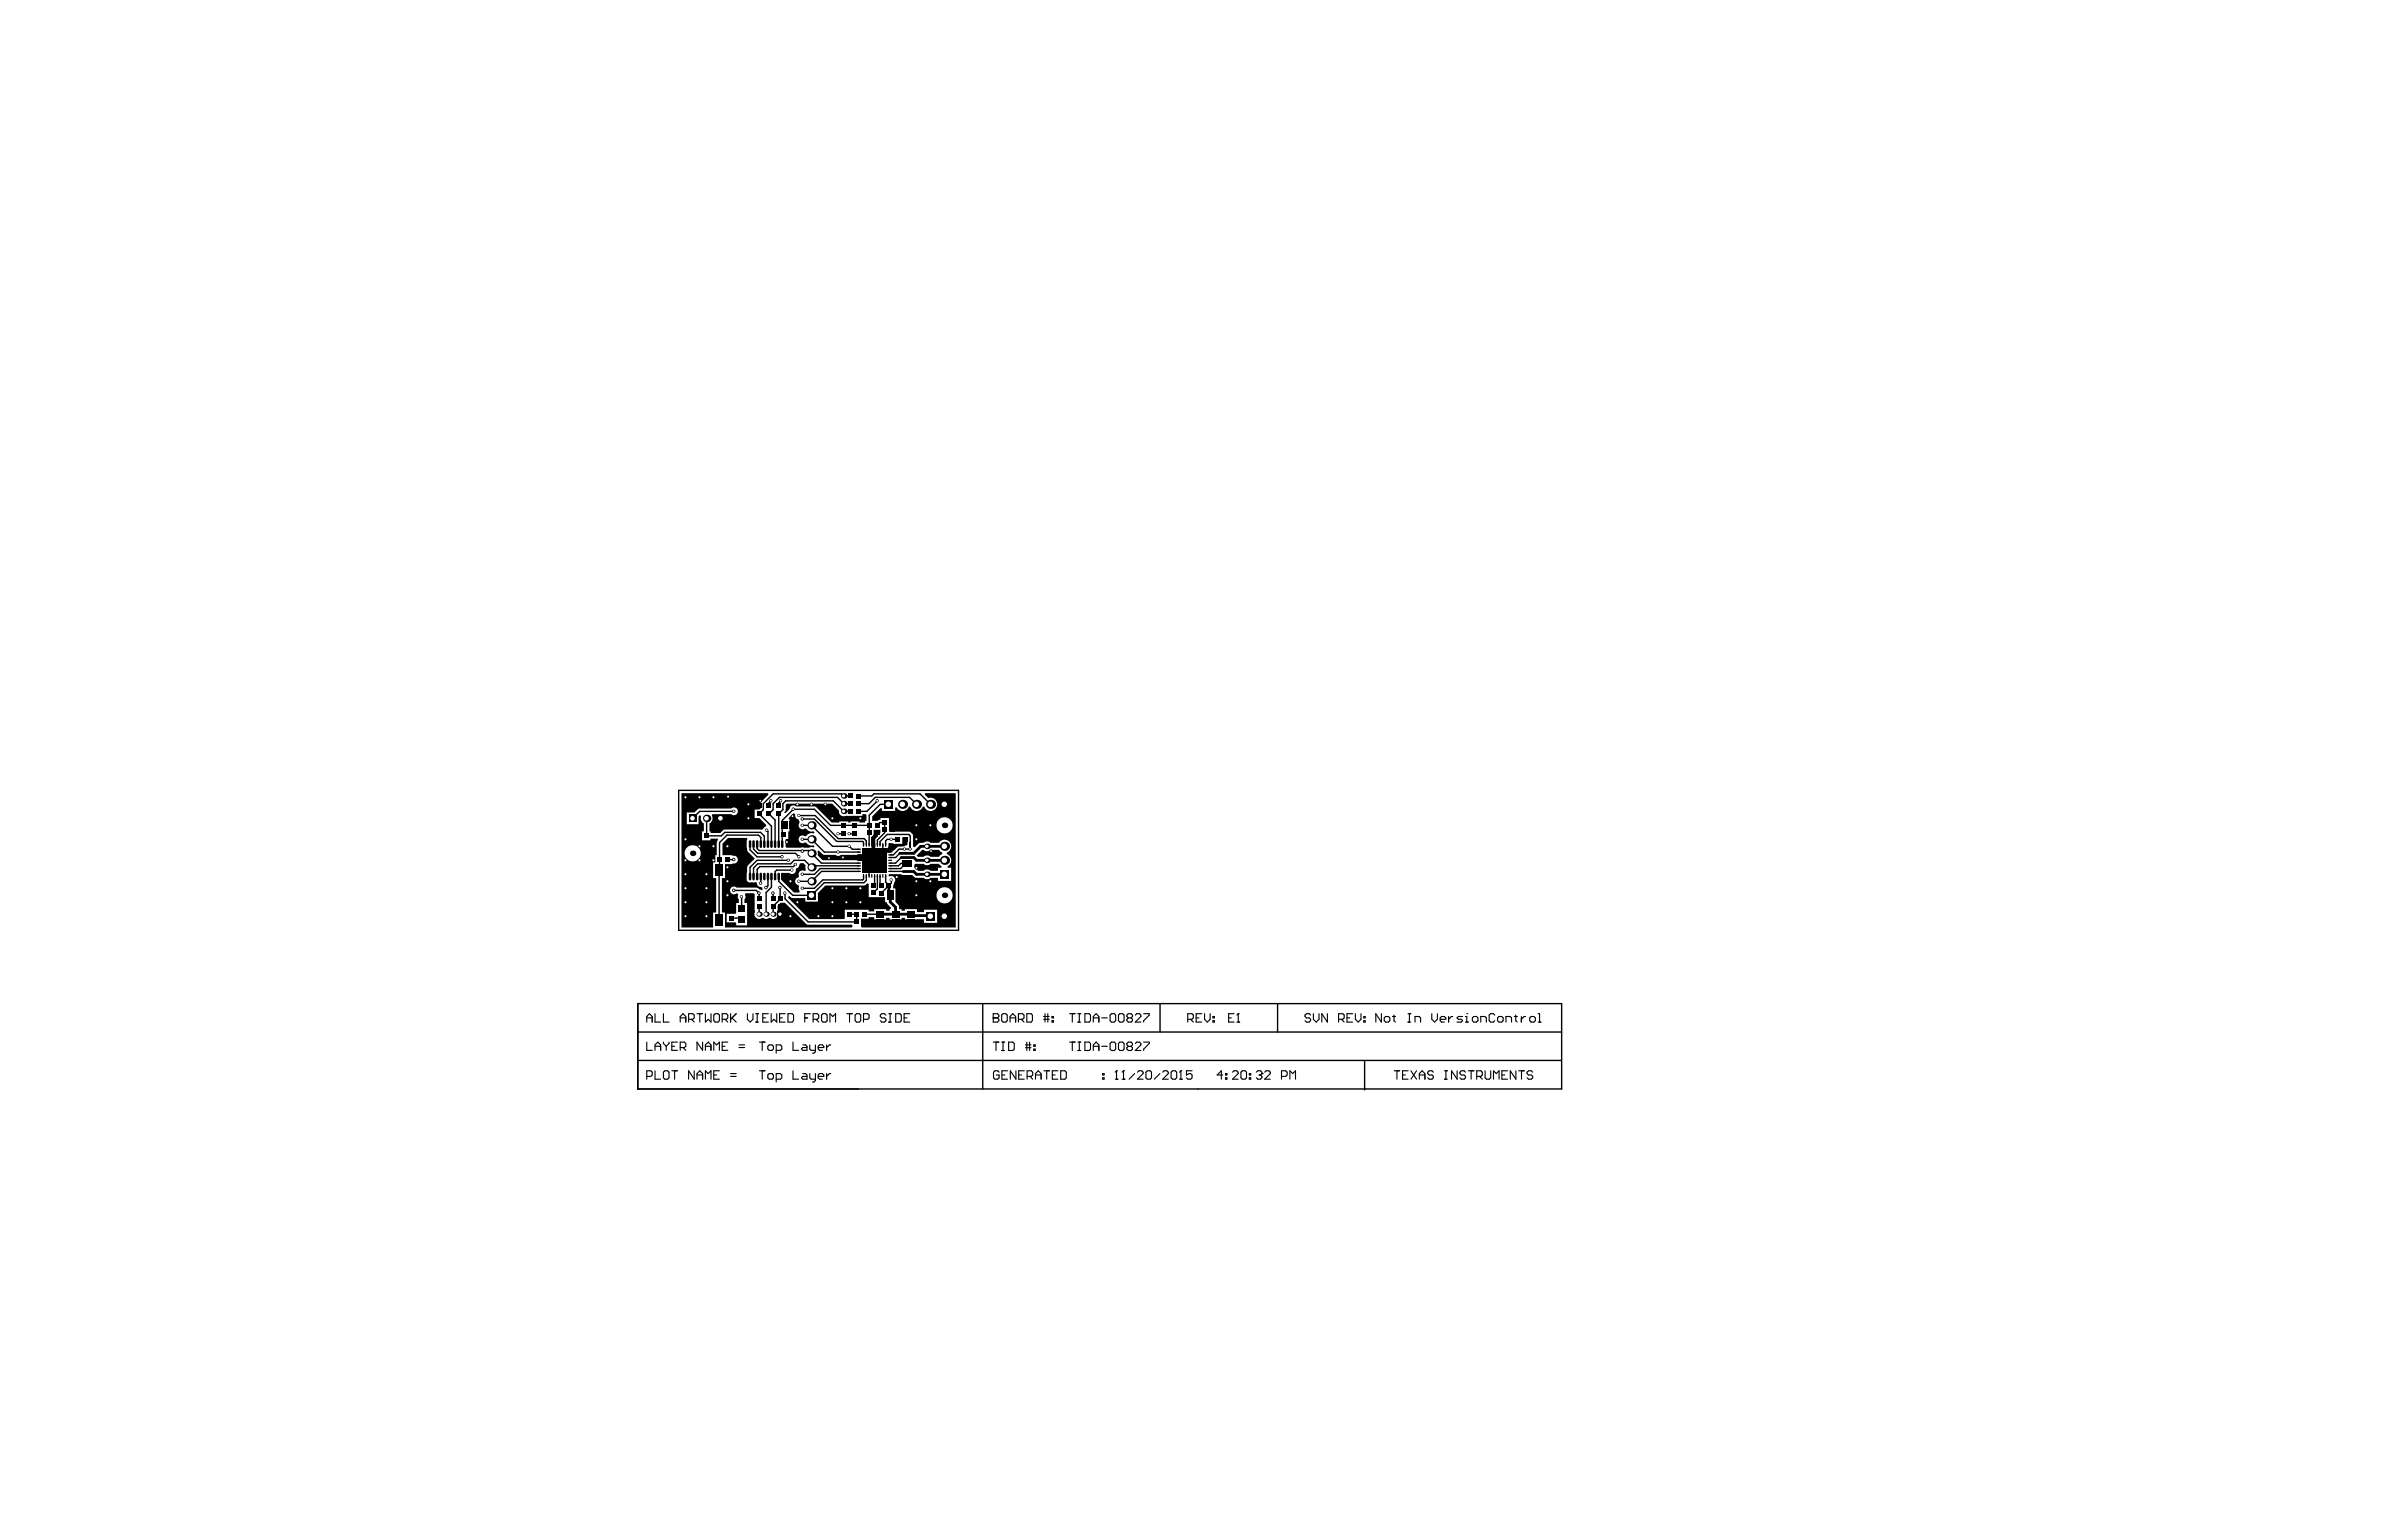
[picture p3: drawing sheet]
<svg xmlns="http://www.w3.org/2000/svg" width="432mm" height="279mm" viewBox="0 0 432 279" stroke-linecap="round" stroke-linejoin="round" font-family="sans-serif">
<g fill="none" stroke="#000" stroke-width=".25">
<path d="M123 143.3h50.8v25.4h-50.8zM128.1 148.4l-.1 3.2h2.8l.6-.7h6.5l.7 .7v1.4M130.4 157.8v9.1M131.9 155.9h1.1M133 147.1h-6.2l-1.2 1.3M136 153v1.1l1.2 1.3h4.6M136.6 153v1l.8 .7h6.8l.6 .7M137.3 153v.9l.3 .3h9l2.3 2.3h6.8M137.9 153v-1.1l-.4-.5h-5.7l-1.4 1.4v5.1M137.9 158.9v1.2M139 150.5l.2 .2v2.3M139.2 158.9v1.7l-.3 .3"/>
<path d="M139.8 145.2l-.4 .4v.5M139.8 158.9v2l-.9 .9v4M141.5 145.2l-.3 .4v.5M142.8 156h-5.6l-1.2 1.3v1.6M143.6 157.8h-2.8l-.3 .2v.9M144.2 156.8l-.4 .3h-6.1l-.4 .5v1.3M144.8 147.9h3l4.1 4.2h4.7l.4 .4v.7M145.5 149.6h1.6l3.8 3.9h3.1l.5 .5h1.2M145.5 148.5h2.1l4.1 4.1h4.7l.1 .1v.5M145.5 152.2h1.6l2.3 2.3h6.3M153 151.1l-1.1 .1M154.2 147.1h-1.2l-1.9-1.9h-8.7l-.5 .5v1.1l-.7 .8v5.4"/>
<path d="M154.2 144.3h-1.2l-.4-.4h-12.5l-1.7 1.8v1.1l-.8 .8 2.2 2.2v3.2M154.2 145.7h-1.2l-1.2-1.1h-10.5l-1.2 1.1v1.1l-.7 .8 1.1 1.1v4.3M155 151.1l-1.1 .1M155.6 145.7h1.9l1.2-1.1h6.2l1.3 1.2M155.6 144.3h2.4l.4-.4h8.4l1.9 1.9M155.7 157h-8.3l-.3 .3-1.2-1.3h-1.9l-.7 .6h-5.9l-.8 .8v1.5M155.7 155h1.9l.2 .3M155.7 156h2.8M155.7 157.5h-7l-1.1 1h-2.1M155.7 155.5h.9M155.7 158h-6.8l-1.8 1.8h-2.3M156.5 158.8v.6l-.1 .1h-7.2l-1.6 1.6h-2.1"/>
<path d="M157 158.8v.8l-.4 .5h-7.2l-2.3 2.2h-3.4l-2.5-2.5v-.9M157.6 151v2.2M157.6 157v1.8M157.6 149.6h-7.1l-2.9-2.9h-3.8l-2 2.1v4.2M157.9 155.4l.6 .6M158 153.2v-1.3l1-1v.7l-.5 .5v2.5l.8 .7M158 154v1.3M158.5 158.8v1.4l-.2 .3M159 149.6l.5-.5h.9v1.9l-1.4 1.3v.9M159 158.8v2.3l-.7 .8M159 145.2l-1.9 1.9h-1.5M159.5 158.8v1.4l.3 .3"/>
<path d="M160 153.2v1.3h1.4M160.4 150.4h.1M160.5 158.8v1.1l.6 .7M161.1 145.8h-1.5l-2 2v3.1M161.4 158h2.3M161.4 157h1.5l.4-.4h.9l-.9 .9h-1.9M161.6 159.5v.6l-1.8 1.8M162.8 152.2h-2l-.3 .3v.7M163.1 154.7l-.8 .8h-.9M163.4 155.5l-1.1 1h-.9M164.2 152.2v.8l-.3 .3h-1.2l-.6 .7h-1.6l-2 2M165 153.3v.7h-2l-1.1 1h-.5"/>
<path d="M165 152.8v-1.2l-.2-.3h-4l-1.3 1.3v.6M132.5 166.5h1.6l.3 .3M133 161.4h4.1l.5 .6v.9M134.4 162.6v2.1M137.6 164.3v1.5M140.1 162v.9M141.4 160.9v2.1l-1.3 1.3v1.5M141.4 164.3v1.5M142.3 162v1l4.2 4.2h8.8M153.9 165.8h1.4v1.4M155.3 167.2h.1M156.7 165.8h2.9"/>
<path d="M161.1 162.1l.3 .2M168.6 166l.1 .1M115.6 182h167.5v15.5h-167.5zM115.6 192.3h167.4M115.6 187.1h167.5M178.1 182v15.5M210.3 182v5.1M231.6 182v5.1M247.4 192.5v5.1"/>
</g>
<g fill="none" stroke="#000" stroke-width=".2">
<path d="M117.2 184.6h1M117.2 185.3v-1l.5-.5 .5 .5v1M117.2 189v1.4h1M117.2 195.2h.8l.2-.3v-.5l-.2-.2h-.8v1.5M118.7 183.8v1.5h1.1M118.7 190.4v-.9l.5-.5 .6 .5v.9M118.7 194.2v1.5h1.1M118.7 189.7h1.1M120.3 183.8v1.5h1M120.3 189v.2l.5 .5M120.5 194.2h.5l.3 .2v1l-.3 .3h-.5l-.2-.3v-1zM120.8 189.7v.7"/>
<path d="M121.3 189v.2l-.5 .5M121.8 194.2h1M121.8 189.7h.5M122.3 194.2v1.5M122.8 189h-1v1.4h1M123.3 184.6h1M123.3 189.9h.8l.2-.2v-.5l-.2-.2h-.8v1.4M123.3 185.3v-1l.5-.5 .5 .5v1M123.8 189.9l.5 .5M124.8 184.8h.8l.2-.2v-.5l-.2-.3h-.8v1.5M125.3 184.8l.5 .5M125.8 194.2v1.5l-1-1.5v1.5"/>
<path d="M126.4 183.8h1M126.4 195.7v-1l.5-.5 .5 .5v1M126.4 194.9h1M126.9 183.8v1.5M127.4 189v1.4l-1-1.4v1.4M127.9 183.8v1.5l.5-.5 .5 .5v-1.5M127.9 190.4v-.9l.5-.5 .5 .5v.9M127.9 195.7v-1.5l.5 .5 .5-.5v1.5M127.9 189.7h1M129.4 194.9h.5M129.4 190.4v-1.4l.5 .5 .5-.5v1.4M129.6 183.8h.6l.2 .3v1l-.2 .2h-.6l-.2-.2v-1z"/>
<path d="M130.4 194.2h-1v1.5h1M130.9 184.8h.8l.2-.2v-.5l-.2-.3h-.8v1.5M130.9 189.7h.5M131.4 184.8l.5 .5M131.9 189h-1v1.4h1M132.4 195.2h1.1M132.4 194.7h1.1M132.4 183.8v1.5M132.7 184.6l.8 .7M133.5 183.8l-1.1 1M134 189.9h1M134 189.5h1"/>
<path d="M135.5 183.8v1l.5 .5 .5-.5v-1M137 185.3h.5M137 183.8h.5M137.3 183.8v1.5M137.7 194.2h1M137.7 189h1M138.2 189v1.4M138.2 194.2v1.5M138.3 184.6h.5M139.3 183.8h-1v1.5h1M139.4 194.7h.5l.3 .2v.5l-.3 .3h-.5l-.2-.3v-.5zM139.4 189.5h.5l.3 .2v.5l-.3 .2h-.5l-.2-.2v-.5z"/>
<path d="M139.8 183.8v1.5l.5-.5 .5 .5v-1.5M140.7 195.7h.8l.2-.3v-.5l-.2-.2h-.8v1.5M140.7 190.4h.8l.2-.2v-.5l-.2-.2h-.8v1.5M141.3 184.6h.5M142.3 183.8h-1v1.5h1M142.8 183.8h.8l.3 .3v1l-.3 .2h-.8zM143.8 194.2v1.5h1M143.8 189v1.4h1M145.5 194.7h.5l.3 .2v.8h-.8l-.2-.3 .2-.2h.8M145.5 189.5h.5l.3 .2v.7h-.8l-.2-.2 .2-.3h.8M145.9 184.6h.5M146.8 194.7v.7l.2 .3h.8"/>
<path d="M146.8 189.5v.7l.2 .2h.8M146.9 183.8h-1v1.5M147.4 184.8h.8l.2-.2v-.5l-.2-.3h-.8v1.5M147.8 189.5v1.2l-.2 .3h-.3M147.8 194.7v1.2l-.2 .3h-.3M147.9 184.8l.5 .5M148.3 195.2h1v-.3l-.2-.2h-.5l-.3 .2v.5l.3 .3h.5M148.3 189.9h1v-.2l-.2-.2h-.5l-.3 .2v.5l.3 .2h.5M149.2 183.8h.5l.2 .3v1l-.2 .2h-.5l-.3-.2v-1zM149.8 189.5v.9M149.8 194.7v1M150.4 185.3v-1.5l.6 .5 .5-.5v1.5"/>
<path d="M150.6 194.7h-.3l-.5 .5M150.6 189.5h-.3l-.5 .4M153.5 183.8h1M154 183.8v1.5M155.3 183.8h.5l.2 .3v1l-.2 .2h-.5l-.3-.2v-1zM156.5 184.8h.8l.3-.2v-.5l-.3-.3h-.8v1.5M160.6 184.1l-.3-.3h-.5l-.2 .3v.2l.2 .3h.5l.3 .2v.3l-.3 .2h-.5l-.2-.2M161.1 185.3h.5M161.1 183.8h.5M161.4 183.8v1.5M162.4 183.8h.7l.3 .3v1l-.3 .2h-.7zM163.9 184.6h.5"/>
<path d="M164.9 183.8h-1v1.5h1M180.1 184.6h.1M180.1 183.8h.7l.3 .3v.2l-.3 .3 .3 .2v.3l-.3 .2h-.7zM180.1 184.6h.7M180.1 189h1M180.6 189v1.5M181.1 194.4l-.2-.2h-.5l-.3 .2v1l.3 .3h.5l.2-.3v-.5h-.5M181.6 189h.5M181.6 190.5h.5M181.6 194.9h.5M181.8 183.8h.5l.3 .3v1l-.3 .2h-.5l-.2-.2v-1zM181.8 189v1.5"/>
<path d="M182.6 194.2h-1v1.5h1M182.8 189h.8l.3 .2v1l-.3 .3h-.8zM183.1 184.6h1M183.1 185.3v-1l.5-.5 .5 .5v1M184.2 194.2v1.5l-1.1-1.5v1.5M184.6 184.8h.8l.2-.2v-.5l-.2-.3h-.8v1.5M184.7 194.9h.5M185.1 184.8l.5 .5M185.7 194.2h-1v1.5h1M185.9 189.5h1M185.9 190h1M186.1 183.8h.8l.3 .3v1l-.3 .2h-.8z"/>
<path d="M186.1 189v1.5M186.2 195.2h.8l.2-.3v-.5l-.2-.2h-.8v1.5M186.6 189v1.5M186.7 195.2l.5 .5M187.4 189.5h.3v.2h-.3zM187.4 190.2h.3v.3h-.3zM187.7 194.9h1M187.7 195.7v-1l.5-.5 .5 .5v1M189.2 184.3h1M189.2 184.8h1M189.2 194.2h1M189.4 183.8v1.5"/>
<path d="M189.7 194.2v1.5M189.9 183.8v1.5M190.7 185.1h.3v.2h-.3zM190.7 184.3h.3v.3h-.3zM190.8 194.9h.5M191.8 194.2h-1v1.5h1M192.3 194.2h.7l.3 .2v1l-.3 .3h-.7zM193.9 183.8h1M193.9 189h1M194.4 183.8v1.5M194.4 189v1.5M195.4 185.3h.5"/>
<path d="M195.4 183.8h.5M195.4 189h.5M195.4 190.5h.5M195.7 183.8v1.5M195.7 189v1.5M196.7 183.8h.7l.3 .3v1l-.3 .2h-.7zM196.7 189h.7l.3 .2v1l-.3 .3h-.7zM198.2 184.6h1M198.2 189.7h1M198.2 185.3v-1l.5-.5 .5 .5v1M198.2 190.5v-1l.5-.5 .5 .5v1M199.7 184.6h1"/>
<path d="M199.7 189.7h1M199.9 195.4h.2v.3h-.2zM199.9 194.7h.2v.2h-.2zM201.5 183.8h.5l.2 .3v1l-.2 .2h-.5l-.3-.2v-1zM201.5 189h.5l.2 .2v1l-.2 .3h-.5l-.3-.3v-1zM202.2 195.7h.5M202.4 194.2h.1M202.4 194.2v1.5M202.4 194.2l-.2 .2M203 183.8h.5l.3 .3v1l-.3 .2h-.5l-.2-.2v-1zM203 189h.5l.3 .2v1l-.3 .3h-.5l-.2-.3v-1zM203.4 195.7h.5"/>
<path d="M203.7 194.2h.1M203.7 194.2v1.5M203.7 194.2l-.3 .2M204.5 184.6l-.2 .2v.3l.2 .2h.5l.3-.2v-.3l-.3-.2M204.5 184.6l-.2-.3v-.2l.2-.3h.5l.3 .3v.2l-.3 .3M204.5 184.6h.5M204.5 189.7h.5M204.5 189.7l-.2-.2v-.3l.2-.2h.5l.3 .2v.3l-.3 .2M204.5 189.7l-.2 .3v.2l.2 .3h.5l.3-.3v-.2l-.3-.3M205.7 194.7l-1 1M205.8 184.1l.3-.3h.5l.2 .3v.2l-1 1h1M205.8 189.2l.3-.2h.5l.2 .2v.3l-1 1h1"/>
<path d="M206.2 194.4l.3-.2h.5l.2 .2v.3l-1 1h1M207.3 183.8h1v.3l-1 1v.2M207.3 189h1v.2l-1 1v.3M208 194.2h.5l.2 .2v1l-.2 .3h-.5l-.3-.3v-1zM210.3 194.7l-1.1 1M210.8 194.4l.2-.2h.5l.3 .2v.3l-1 1h1M212.5 194.2h.6l.2 .2v1l-.2 .3h-.6l-.2-.3v-1zM213.8 195.7h.5M214.1 194.2h.1M214.1 194.2v1.5M214.1 194.2l-.3 .2M215.3 184.8h.8l.2-.2v-.5l-.2-.3h-.8v1.5"/>
<path d="M215.8 184.8l.5 .5M216.1 194.2h-1v.7l.5-.2h.2l.3 .2v.5l-.3 .3h-.5l-.2-.3M216.8 184.6h.5M217.8 183.8h-1v1.5h1M218.4 183.8v1l.5 .5 .5-.5v-1M219.9 185.1h.2v.2h-.2zM219.9 184.3h.2v.3h-.2zM221.7 194.9h-1.1l.8-.7v1.5M222.2 195.4h.2v.3h-.2zM222.2 194.7h.2v.2h-.2zM222.7 184.6h.5M223.4 194.4l.3-.2h.5l.2 .2v.3l-1 1h1"/>
<path d="M223.7 183.8h-1v1.5h1M224.2 185.3h.5M224.5 183.8h.1M224.5 183.8v1.5M224.5 183.8l-.3 .3M225.2 194.2h.5l.3 .2v1l-.3 .3h-.5l-.3-.3v-1zM226.5 195.4h.2v.3h-.2zM226.5 194.7h.2v.2h-.2zM227.7 194.4l.3-.2h.5l.3 .2v.3M228.2 194.9h.3M228.5 194.9l.3 .3v.2l-.3 .3h-.5l-.3-.3M228.8 194.7h.1"/>
<path d="M228.8 194.7l-.3 .2M229.3 194.4l.2-.2h.5l.3 .2v.3l-1 1h1M232.3 195.2h.8l.2-.3v-.5l-.2-.2h-.8v1.5M233.8 195.7v-1.5l.5 .5 .5-.5v1.5M237.6 184.1l-.3-.3h-.5l-.2 .3v.2l.2 .3h.5l.3 .2v.3l-.3 .2h-.5l-.2-.2M238.1 183.8v1l.5 .5 .5-.5v-1M240.6 183.8v1.5l-1-1.5v1.5M242.7 184.8h.7l.3-.2v-.5l-.3-.3h-.7v1.5M243.2 184.8l.5 .5M244.2 184.6h.5M245.2 183.8h-1v1.5h1M245.7 183.8v1l.5 .5 .5-.5v-1"/>
<path d="M247.2 185.1h.3v.2h-.3zM247.2 184.3h.3v.3h-.3zM250.4 183.8v1.5l-1-1.5v1.5M251.2 184.3h.5l.2 .3v.5l-.2 .2h-.5l-.3-.2v-.5zM252.4 184.3h.6M252.7 184.1v1l.3 .2M252.7 194.2h1M253.2 194.2v1.5M254.2 194.9h.6M255.2 185.3h.5M255.2 183.8h.5M255.3 194.2h-1.1v1.5h1.1"/>
<path d="M255.5 183.8v1.5M255.8 194.2l1 1.5M256.5 185.3v-1h.8l.2 .3v.7M256.8 194.2l-1 1.5M257.3 194.9h1M257.3 195.7v-1l.5-.5 .5 .5v1M259.5 183.8v1l.6 .5 .5-.5v-1M259.8 194.4l-.2-.2h-.5l-.3 .2v.3l.3 .2h.5l.2 .3v.2l-.2 .3h-.5l-.3-.3M261.1 184.8h1v-.2l-.3-.3h-.5l-.2 .3v.5l.2 .2h.5M261.9 194.2h.5M261.9 195.7h.5M262.1 194.2v1.5"/>
<path d="M262.6 184.3v1M263.4 184.3h-.3l-.5 .5M264.1 194.2v1.5l-1-1.5v1.5M265.1 184.3h-.7l-.3 .3 .3 .2h.5l.2 .3-.2 .2h-.8M265.6 185.3h.5M265.6 184.3h.3v1M265.7 194.4l-.3-.2h-.5l-.3 .2v.3l.3 .2h.5l.3 .3v.2l-.3 .3h-.5l-.3-.3M265.9 183.8h.1M266.2 194.2h1M266.7 194.2v1.5M267.2 184.3h.5l.2 .3v.5l-.2 .2h-.5l-.3-.2v-.5zM267.7 195.2h.8l.2-.3v-.5l-.2-.2h-.8v1.5"/>
<path d="M268.2 195.2l.5 .5M268.4 185.3v-1h.8l.2 .3v.7M269.2 194.2v1.2l.3 .3h.5l.2-.3v-1.2M270.7 195.7v-1.5l.5 .5 .6-.5v1.5M271 184.1l-.3-.3h-.5l-.3 .3v1l.3 .2h.5l.3-.2M271.7 184.3h.5l.3 .3v.5l-.3 .2h-.5l-.2-.2v-.5zM272.3 194.9h.5M273 185.3v-1h.8l.2 .3v.7M273.3 194.2h-1v1.5h1M274.5 184.3h.5M274.8 184.1v1l.2 .2M274.8 194.2v1.5l-1-1.5v1.5"/>
<path d="M275.3 194.2h1M275.8 184.3v1M275.8 194.2v1.5M276.5 184.3h-.2l-.5 .5M277.6 184.3h.5l.2 .3v.5l-.2 .2h-.5l-.3-.2v-.5zM277.8 194.4l-.2-.2h-.5l-.3 .2v.3l.3 .2h.5l.2 .3v.2l-.2 .3h-.5l-.3-.3M278.8 185.3h.5M278.8 183.8h.3v1.5"/>
</g>
<g fill="#000">
<path d="M132 151.9h3.4l.1 .3a2.34 2.34 0 0 0-.1 1.6l.2 .6 1.2 1.3-1.3 1.4-.1 1.1a2.04 2.04 0 0 0 .1 1.6 .6 .6 0 0 0 .8 .1l.9 .1a.83 .83 0 0 0 .9 .9l.1 .3-.1 .2-1-.5h-3.6a.7 .7 0 0 0-.9 0 .7 .7 0 0 0-.1 1 .7 .7 0 0 0 1 .1h.2l.1 .3-.1 .3 .2 .5v.6h-.4v1.8l-.1 .2h-1.7v1.5h1.7l.1 .6h1.9v-4.1h-.5v-.6l.3-.5-.2-.4 .2-.2h1.4l.2 .1 .1 3.2a.88 .88 0 0 0 .2 1.2 .88 .88 0 0 0 1.1-.1l.5 .2h.4a.51 .51 0 0 1 .8 0 .86 .86 0 0 0 .9-.3 .86 .86 0 0 0 .1-1l.1-1.1 .5-.5h.7l4.1 3.9 8.1 .1 .1 .3-.1 .2h-23v-2.7h-.5v-6.3h.5v-2.5h1.2l.3-.1a.71 .71 0 0 0 .9-.7 .71 .71 0 0 0-.9-.7l-.3-.1h-1.6v-2.1zM143.8 147.5a.38 .38 0 0 1 .4 .6l.1 .3a.72 .72 0 0 1 .5 1.1 .72 .72 0 0 0 .3 .7 .72 .72 0 0 0 .8 0l.3 .1a1.19 1.19 0 0 0 1.3 .4l.2 .2-.3 .2a1.15 1.15 0 0 0-1.2 .5h-.3a.72 .72 0 0 0-.9 .1 .72 .72 0 0 0 0 1 .72 .72 0 0 0 .9 0l.3 .1a1.19 1.19 0 0 0 1.3 .5l.2 .2-.2 .2-.4-.1-.5 .1h-4l-.2-.2v-1.2l.1-.2h.4v-1.4h.2v-2.1l-.1-.3zM141.9 158.3h1.2a.7 .7 0 0 0 .8 .1 .7 .7 0 0 0 .4-.8l.4-.3 .4-.8h.6l.3 .4 .1 .9-.3 .1a.76 .76 0 0 0-.9 .2 .76 .76 0 0 0-.1 .9l-.1 .1a.69 .69 0 0 0-.6 .7 .69 .69 0 0 0 .6 .7l.1 .2v.5l.2 .4-.1 .2h-1l-2.2-2.2 .1-1.1zM142.6 145.7h8.3l1.2 1.3a.92 .92 0 0 0 1.3 .9h2.9v-.3h.6l.2 .2v1h-.3v.3h-1v-.2h-1.6v.2h-.4v-.2h-1.7v.2h-1.3l-3-2.9h-3.5a.7 .7 0 0 0-.7-.1 .7 .7 0 0 0-.5 .6l-.7 .7-.3-.1 .3-.3v-1.1zM148.2 154.3l.2-.1 .8 .8h.2h2.1l.4 .2 .5-.2h3.3a.62 .62 0 0 0 .7-.2 .62 .62 0 0 0 .1-.6v-.3h.7a.59 .59 0 0 0 .7-.1 .59 .59 0 0 0 .2-.6v-1.5h.3v-1.2h1.2v.5l-1 1.1-.1 1.1a.59 .59 0 0 0 .2 .6 .59 .59 0 0 0 .7 .1l.8-.1a.6 .6 0 0 0 .8-.1 .6 .6 0 0 0 .1-.7l.2-.2 .7 .2h1.6v-1.2h.9v1.4l-.7 .1-.3 .2h-.7l-1.1 1h-.3a.59 .59 0 0 0-.7 .2 .59 .59 0 0 0-.1 .6v2.2a.41 .41 0 0 1-.1 .5 .41 .41 0 0 1-.5 0h-2l-.3 .2-1.2-.2-.1-.3v-.9a.61 .61 0 0 0-.1-.6 .61 .61 0 0 0-.6-.2h-6.6l-.9-.9zM164.9 152.9h.2v.3h-.2zM165.7 156.8l.3-.2h1.4l.7 .3 .6-.3h1.5l.5 .5-.1 .2h-.6v.6h-1.3l-.6-.3-.7 .3h-1l-.7-.5zM167.2 154.1l.9 .2 .6-.2h1.5l.6 .5v.3l-.6 .5h-1.5l-.6-.3-.7 .3h-1l-.2-.3zM142.9 162.6l.2-.1 .4 .3h2.5v.7h2.3v-1.6l1.3-1.3h7l.2-.1 .4-.3 .3 .1v2.4h2.9v.9h.3l.2 .4 .6 .6-.1 .2h-.1v.3h-.7v-.3h-2.1v.5h-1v-.4h-4.4v1.7h-.2h-6.2l-3.8-3.8z"/>
<path d="M123.5 143.8h15.7l.1 .3-1.4 1.4v1.1l-.2 .2h-.9v1.5h.9l1.2 1.3-.1 .3-.3 .1-.3 .4h-6.8h-.2l-.6 .6h-1.8v-.3h-.2v-1.4a1.03 1.03 0 0 0 .4-1.4l.1-.3h3.5a.7 .7 0 0 0 1 0 .7 .7 0 0 0 0-1 .7 .7 0 0 0-1 0h-5.8h-.2l-.7 .7h-1.4v2.1h2.1v-1.3l.3-.3 .2 .3a1.13 1.13 0 0 0 .5 1.2v1.4h-.3v1.7h1.5v-.3h1.3l.1 .2-.3 .5v2.3h-.2v1.3h-.4v2.8h.5v6.3h-.5v2.7h-5.8zM124.1 154.7a1.48 1.48 0 0 0 2.9 0 1.48 1.48 0 0 0-2.9 0z"/>
<path d="M159.6 146.5l.3 .1v.4h2.4v-.6h.2a1.21 1.21 0 0 0 1.2 .7 1.21 1.21 0 0 0 1.1-.9h.2a1.21 1.21 0 0 0 1.2 .9 1.21 1.21 0 0 0 1.1-.9h.2a1.21 1.21 0 0 0 1.6 .8 1.21 1.21 0 0 0 .7-1.6 1.21 1.21 0 0 0-1.5-.7l-.7-.6 .1-.3h5.6v24.4h-17.1l-.1-.2v-1.4h1.4v-.3h1v.4h2.1v-.3h.7v.3h2.1v-.3h.6v.3h3.5v.6h2.4v-2.4h-2.4v.5h-1.3v-.6h-2.2v.3h-.6v-.3h-.4v-.6l-.7-.7v-2.4h-.4v-.6a1.45 1.45 0 0 0 .2-1.5l-.3-.1h-.6l-.1-.4h2.2l.4 .2h1.7l.5 .4 1.5 .1 .7 .2 .6-.2h1.3v.5h2.4v-2.4h-.6v-.2a1.21 1.21 0 0 0 .6-1.2 1.21 1.21 0 0 0-.8-1v-.3a1.2 1.2 0 0 0 .6-1.9 1.2 1.2 0 0 0-2 .1h-1.5l-.4-.2h-.5a1.23 1.23 0 0 1-1.1 .2l-.9 .8-.3-.1v-2.2l-.5-.5h-3.8v-2.5h-1.6v.3l-.6 .2h-.9v-.8zM169.7 149.7a1.5 1.5 0 0 0 3 0 1.5 1.5 0 0 0-3 0zM169.7 162.3a1.5 1.5 0 0 0 3 0 1.5 1.5 0 0 0-3 0z"/>
<circle cx="160.5" cy="156.7" r=".24"/>
</g>
<path d="M163.4 155.5h2.2l.6 .5h5M163.7 158h1.9l.6 .5h5M171.2 153.5h-4.3l-1.3 1.2h-2.5M159.6 165.8h5.5M161.1 160.6v1.5M161.4 162.3v1.2l.9 1v1.3M165.1 166h3.5" fill="none" stroke="#000" stroke-width=".51"/>
<circle cx="160.5" cy="156.7" r=".09" fill="#fff"/>
<circle cx="156.5" cy="156.7" r=".24" fill="#000"/>
<circle cx="156.5" cy="156.7" r=".09" fill="#fff"/>
<circle cx="156.5" cy="155.3" r=".24" fill="#000"/>
<circle cx="156.5" cy="155.3" r=".09" fill="#fff"/>
<circle cx="160.5" cy="155.3" r=".24" fill="#000"/>
<circle cx="160.5" cy="155.3" r=".09" fill="#fff"/>
<circle cx="159.2" cy="156.7" r=".24" fill="#000"/>
<circle cx="159.2" cy="156.7" r=".09" fill="#fff"/>
<circle cx="159.2" cy="155.3" r=".24" fill="#000"/>
<circle cx="159.2" cy="155.3" r=".09" fill="#fff"/>
<circle cx="159.2" cy="157.9" r=".24" fill="#000"/>
<circle cx="159.2" cy="157.9" r=".09" fill="#fff"/>
<circle cx="159.2" cy="154" r=".24" fill="#000"/>
<circle cx="159.2" cy="154" r=".09" fill="#fff"/>
<circle cx="157.8" cy="154" r=".24" fill="#000"/>
<circle cx="157.8" cy="154" r=".09" fill="#fff"/>
<circle cx="157.8" cy="157.9" r=".24" fill="#000"/>
<circle cx="157.8" cy="157.9" r=".09" fill="#fff"/>
<circle cx="157.8" cy="155.3" r=".24" fill="#000"/>
<circle cx="157.8" cy="155.3" r=".09" fill="#fff"/>
<circle cx="157.8" cy="156.7" r=".24" fill="#000"/>
<circle cx="157.8" cy="156.7" r=".09" fill="#fff"/>
<circle cx="145.4" cy="154.3" r=".32" fill="#000"/>
<circle cx="145.4" cy="154.3" r=".16" fill="#fff"/>
<circle cx="145.5" cy="158.5" r=".31" fill="#000"/>
<circle cx="145.4" cy="158.5" r=".18" fill="#fff"/>
<circle cx="145.5" cy="161.1" r=".31" fill="#000"/>
<circle cx="145.4" cy="161.1" r=".18" fill="#fff"/>
<circle cx="144.8" cy="159.8" r=".29" fill="#000"/>
<circle cx="144.8" cy="159.8" r=".19" fill="#fff"/>
<circle cx="144.8" cy="155.3" r=".3" fill="#000"/>
<circle cx="144.8" cy="155.3" r=".18" fill="#fff"/>
<circle cx="145.5" cy="152.2" r=".31" fill="#000"/>
<circle cx="145.4" cy="152.2" r=".18" fill="#fff"/>
<circle cx="144.2" cy="156.7" r=".31" fill="#000"/>
<circle cx="144.2" cy="156.8" r=".18" fill="#fff"/>
<circle cx="145.5" cy="149.6" r=".31" fill="#000"/>
<circle cx="145.4" cy="149.6" r=".18" fill="#fff"/>
<circle cx="143.5" cy="157.8" r=".29" fill="#000"/>
<circle cx="143.5" cy="157.8" r=".19" fill="#fff"/>
<circle cx="145.4" cy="148.5" r=".32" fill="#000"/>
<circle cx="145.4" cy="148.5" r=".16" fill="#fff"/>
<circle cx="142.9" cy="156" r=".31" fill="#000"/>
<circle cx="142.9" cy="156" r=".18" fill="#fff"/>
<circle cx="165" cy="156.5" r=".31" fill="#000"/>
<circle cx="165" cy="156.5" r=".18" fill="#fff"/>
<circle cx="164" cy="156.5" r=".31" fill="#000"/>
<circle cx="163.9" cy="156.5" r=".18" fill="#fff"/>
<circle cx="164" cy="154" r=".31" fill="#000"/>
<circle cx="163.9" cy="154" r=".18" fill="#fff"/>
<circle cx="165" cy="154" r=".31" fill="#000"/>
<circle cx="165" cy="154" r=".18" fill="#fff"/>
<circle cx="159" cy="145.2" r=".3" fill="#000"/>
<circle cx="159" cy="145.2" r=".18" fill="#fff"/>
<circle cx="144.8" cy="147.9" r=".29" fill="#000"/>
<circle cx="144.8" cy="147.9" r=".19" fill="#fff"/>
<circle cx="141.7" cy="155.3" r=".3" fill="#000"/>
<circle cx="141.8" cy="155.3" r=".18" fill="#fff"/>
<circle cx="141.4" cy="160.9" r=".32" fill="#000"/>
<circle cx="141.4" cy="160.9" r=".16" fill="#fff"/>
<circle cx="138.8" cy="160.9" r=".32" fill="#000"/>
<circle cx="138.8" cy="160.9" r=".16" fill="#fff"/>
<circle cx="161.5" cy="152.2" r=".29" fill="#000"/>
<circle cx="161.5" cy="152.2" r=".19" fill="#fff"/>
<circle cx="153.9" cy="151.2" r=".3" fill="#000"/>
<circle cx="153.9" cy="151.2" r=".18" fill="#fff"/>
<circle cx="151.9" cy="151.2" r=".29" fill="#000"/>
<circle cx="151.9" cy="151.2" r=".19" fill="#fff"/>
<circle cx="153.9" cy="153.4" r=".29" fill="#000"/>
<circle cx="153.9" cy="153.4" r=".19" fill="#fff"/>
<circle cx="151.9" cy="154.5" r=".3" fill="#000"/>
<circle cx="151.9" cy="154.5" r=".18" fill="#fff"/>
<circle cx="139.7" cy="145.2" r=".3" fill="#000"/>
<circle cx="139.7" cy="145.2" r=".18" fill="#fff"/>
<circle cx="141.5" cy="145.2" r=".3" fill="#000"/>
<circle cx="141.5" cy="145.2" r=".18" fill="#fff"/>
<circle cx="137.8" cy="145.2" r=".32" fill="#000"/>
<circle cx="137.8" cy="145.2" r=".16" fill="#fff"/>
<circle cx="143.8" cy="146.7" r=".3" fill="#000"/>
<circle cx="143.8" cy="146.7" r=".18" fill="#fff"/>
<circle cx="137.9" cy="160.1" r=".3" fill="#000"/>
<circle cx="137.9" cy="160.1" r=".18" fill="#fff"/>
<circle cx="133" cy="161.4" r=".32" fill="#000"/>
<circle cx="133" cy="161.4" r=".16" fill="#fff"/>
<circle cx="134.4" cy="162.6" r=".29" fill="#000"/>
<circle cx="134.4" cy="162.6" r=".19" fill="#fff"/>
<circle cx="137.6" cy="161.9" r=".32" fill="#000"/>
<circle cx="137.6" cy="161.9" r=".16" fill="#fff"/>
<circle cx="140.1" cy="161.9" r=".32" fill="#000"/>
<circle cx="140.1" cy="161.9" r=".16" fill="#fff"/>
<circle cx="133" cy="155.9" r=".32" fill="#000"/>
<circle cx="133" cy="155.9" r=".16" fill="#fff"/>
<circle cx="133" cy="147.1" r=".31" fill="#000"/>
<circle cx="133" cy="147.1" r=".18" fill="#fff"/>
<circle cx="142.3" cy="161.9" r=".3" fill="#000"/>
<circle cx="142.3" cy="161.9" r=".18" fill="#fff"/>
<circle cx="139" cy="150.5" r=".3" fill="#000"/>
<circle cx="139" cy="150.5" r=".18" fill="#fff"/>
<circle cx="166.1" cy="149.6" r=".29" fill="#000"/>
<circle cx="166.1" cy="149.6" r=".19" fill="#fff"/>
<circle cx="166.1" cy="152.2" r=".29" fill="#000"/>
<circle cx="166.1" cy="152.2" r=".19" fill="#fff"/>
<circle cx="168.6" cy="149.6" r=".29" fill="#000"/>
<circle cx="168.6" cy="149.6" r=".19" fill="#fff"/>
<circle cx="166.1" cy="159.8" r=".29" fill="#000"/>
<circle cx="166.1" cy="159.8" r=".19" fill="#fff"/>
<circle cx="168.6" cy="159.8" r=".29" fill="#000"/>
<circle cx="168.6" cy="159.8" r=".19" fill="#fff"/>
<circle cx="166.1" cy="162.3" r=".29" fill="#000"/>
<circle cx="166.1" cy="162.3" r=".19" fill="#fff"/>
<circle cx="156" cy="161.1" r=".29" fill="#000"/>
<circle cx="156" cy="161.1" r=".19" fill="#fff"/>
<circle cx="153.4" cy="161.1" r=".29" fill="#000"/>
<circle cx="153.4" cy="161.1" r=".19" fill="#fff"/>
<circle cx="150.9" cy="161.1" r=".29" fill="#000"/>
<circle cx="150.9" cy="161.1" r=".19" fill="#fff"/>
<circle cx="150.9" cy="163.6" r=".29" fill="#000"/>
<circle cx="150.9" cy="163.6" r=".19" fill="#fff"/>
<circle cx="153.4" cy="163.6" r=".29" fill="#000"/>
<circle cx="153.4" cy="163.6" r=".19" fill="#fff"/>
<circle cx="156" cy="163.6" r=".29" fill="#000"/>
<circle cx="156" cy="163.6" r=".19" fill="#fff"/>
<circle cx="150.9" cy="166.1" r=".29" fill="#000"/>
<circle cx="150.9" cy="166.1" r=".19" fill="#fff"/>
<circle cx="148.4" cy="166.1" r=".29" fill="#000"/>
<circle cx="148.4" cy="166.1" r=".19" fill="#fff"/>
<circle cx="144.6" cy="163.6" r=".29" fill="#000"/>
<circle cx="144.6" cy="163.6" r=".19" fill="#fff"/>
<circle cx="144.6" cy="145.8" r=".29" fill="#000"/>
<circle cx="144.6" cy="145.8" r=".19" fill="#fff"/>
<circle cx="147.1" cy="145.8" r=".29" fill="#000"/>
<circle cx="147.1" cy="145.8" r=".19" fill="#fff"/>
<circle cx="149.6" cy="145.8" r=".29" fill="#000"/>
<circle cx="149.6" cy="145.8" r=".19" fill="#fff"/>
<circle cx="150.9" cy="148.4" r=".29" fill="#000"/>
<circle cx="150.9" cy="148.4" r=".19" fill="#fff"/>
<circle cx="156" cy="148.4" r=".29" fill="#000"/>
<circle cx="156" cy="148.4" r=".19" fill="#fff"/>
<circle cx="135.7" cy="145.8" r=".29" fill="#000"/>
<circle cx="135.7" cy="145.8" r=".19" fill="#fff"/>
<circle cx="135.7" cy="148.4" r=".29" fill="#000"/>
<circle cx="135.7" cy="148.4" r=".19" fill="#fff"/>
<circle cx="131.9" cy="153.4" r=".29" fill="#000"/>
<circle cx="131.9" cy="153.4" r=".19" fill="#fff"/>
<circle cx="131.9" cy="157.2" r=".29" fill="#000"/>
<circle cx="131.9" cy="157.2" r=".19" fill="#fff"/>
<circle cx="131.9" cy="159.8" r=".29" fill="#000"/>
<circle cx="131.9" cy="159.8" r=".19" fill="#fff"/>
<circle cx="131.9" cy="162.3" r=".29" fill="#000"/>
<circle cx="131.9" cy="162.3" r=".19" fill="#fff"/>
<circle cx="129.3" cy="153.4" r=".29" fill="#000"/>
<circle cx="129.3" cy="153.4" r=".19" fill="#fff"/>
<circle cx="126.8" cy="156" r=".29" fill="#000"/>
<circle cx="126.8" cy="156" r=".19" fill="#fff"/>
<circle cx="126.8" cy="153.4" r=".29" fill="#000"/>
<circle cx="126.8" cy="153.4" r=".19" fill="#fff"/>
<circle cx="129.3" cy="156" r=".29" fill="#000"/>
<circle cx="129.3" cy="156" r=".19" fill="#fff"/>
<circle cx="124.3" cy="152.2" r=".29" fill="#000"/>
<circle cx="124.3" cy="152.2" r=".19" fill="#fff"/>
<circle cx="124.3" cy="156" r=".29" fill="#000"/>
<circle cx="124.3" cy="156" r=".19" fill="#fff"/>
<circle cx="124.3" cy="158.5" r=".29" fill="#000"/>
<circle cx="124.3" cy="158.5" r=".19" fill="#fff"/>
<circle cx="124.3" cy="161.1" r=".29" fill="#000"/>
<circle cx="124.3" cy="161.1" r=".19" fill="#fff"/>
<circle cx="124.3" cy="163.6" r=".29" fill="#000"/>
<circle cx="124.3" cy="163.6" r=".19" fill="#fff"/>
<circle cx="124.3" cy="166.1" r=".29" fill="#000"/>
<circle cx="124.3" cy="166.1" r=".19" fill="#fff"/>
<circle cx="128.1" cy="166.1" r=".29" fill="#000"/>
<circle cx="128.1" cy="166.1" r=".19" fill="#fff"/>
<circle cx="128.1" cy="163.6" r=".29" fill="#000"/>
<circle cx="128.1" cy="163.6" r=".19" fill="#fff"/>
<circle cx="128.1" cy="161.1" r=".29" fill="#000"/>
<circle cx="128.1" cy="161.1" r=".19" fill="#fff"/>
<circle cx="128.1" cy="158.5" r=".29" fill="#000"/>
<circle cx="128.1" cy="158.5" r=".19" fill="#fff"/>
<circle cx="143.3" cy="166.1" r=".29" fill="#000"/>
<circle cx="143.3" cy="166.1" r=".19" fill="#fff"/>
<circle cx="143.3" cy="159.8" r=".29" fill="#000"/>
<circle cx="143.3" cy="159.8" r=".19" fill="#fff"/>
<circle cx="162.6" cy="159" r=".29" fill="#000"/>
<circle cx="162.6" cy="159" r=".19" fill="#fff"/>
<circle cx="166.1" cy="157.4" r=".3" fill="#000"/>
<circle cx="166.1" cy="157.4" r=".18" fill="#fff"/>
<circle cx="168.8" cy="154.3" r=".32" fill="#000"/>
<circle cx="168.8" cy="154.3" r=".16" fill="#fff"/>
<circle cx="150.3" cy="155.6" r=".32" fill="#000"/>
<circle cx="150.3" cy="155.6" r=".16" fill="#fff"/>
<circle cx="152.8" cy="155.5" r=".31" fill="#000"/>
<circle cx="152.8" cy="155.5" r=".18" fill="#fff"/>
<circle cx="143.7" cy="148" r=".32" fill="#000"/>
<circle cx="143.7" cy="148" r=".16" fill="#fff"/>
<circle cx="142.7" cy="152.7" r=".31" fill="#000"/>
<circle cx="142.6" cy="152.7" r=".18" fill="#fff"/>
<circle cx="124.3" cy="144.6" r=".29" fill="#000"/>
<circle cx="124.3" cy="144.6" r=".19" fill="#fff"/>
<circle cx="126.8" cy="144.6" r=".29" fill="#000"/>
<circle cx="126.8" cy="144.6" r=".19" fill="#fff"/>
<circle cx="129.3" cy="144.6" r=".29" fill="#000"/>
<circle cx="129.3" cy="144.6" r=".19" fill="#fff"/>
<circle cx="132" cy="144.4" r=".3" fill="#000"/>
<circle cx="132" cy="144.4" r=".18" fill="#fff"/>
<circle cx="161.5" cy="159.5" r=".29" fill="#000"/>
<circle cx="161.5" cy="159.5" r=".19" fill="#fff"/>
<circle cx="138.9" cy="165.8" r=".47" fill="#000"/>
<circle cx="138.8" cy="165.7" r=".32" fill="#fff"/>
<path d="M140.9 165.3h1v.9h-1z" fill-rule="evenodd" fill="#000"/>
<circle cx="141.4" cy="165.7" r=".32" fill="#fff"/>
<circle cx="147.1" cy="159.8" r=".75" fill="#000"/>
<circle cx="147.1" cy="159.8" r=".49" fill="#fff"/>
<circle cx="147.1" cy="149.6" r=".75" fill="#000"/>
<circle cx="147.1" cy="149.6" r=".49" fill="#fff"/>
<circle cx="153" cy="145.7" r=".51" fill="#000"/>
<circle cx="152.9" cy="145.7" r=".3" fill="#fff"/>
<circle cx="130.6" cy="148.4" r=".67" fill="#000"/>
<circle cx="130.6" cy="148.4" r=".42" fill="#fff"/>
<path d="M146.4 161.6h1.5v1.5h-1.5z" fill-rule="evenodd" fill="#000"/>
<circle cx="147.1" cy="162.3" r=".49" fill="#fff"/>
<circle cx="147.1" cy="154.7" r=".75" fill="#000"/>
<circle cx="147.1" cy="154.7" r=".49" fill="#fff"/>
<circle cx="147.1" cy="152.2" r=".75" fill="#000"/>
<circle cx="147.1" cy="152.2" r=".49" fill="#fff"/>
<circle cx="153" cy="144.3" r=".51" fill="#000"/>
<circle cx="152.9" cy="144.3" r=".29" fill="#fff"/>
<circle cx="153" cy="147.1" r=".51" fill="#000"/>
<circle cx="152.9" cy="147.1" r=".29" fill="#fff"/>
<circle cx="147.1" cy="157.3" r=".75" fill="#000"/>
<circle cx="147.1" cy="157.2" r=".49" fill="#fff"/>
<circle cx="137.6" cy="165.8" r=".47" fill="#000"/>
<circle cx="137.6" cy="165.7" r=".32" fill="#fff"/>
<circle cx="140.1" cy="165.8" r=".47" fill="#000"/>
<circle cx="140.1" cy="165.7" r=".32" fill="#fff"/>
<path d="M160.3 145h1.6v1.7h-1.6z" fill-rule="evenodd" fill="#000"/>
<circle cx="161" cy="145.8" r=".49" fill="#fff"/>
<circle cx="168.1" cy="156" r=".51" fill="#000"/>
<circle cx="168" cy="156" r=".31" fill="#fff"/>
<circle cx="168.1" cy="153.5" r=".51" fill="#000"/>
<circle cx="168" cy="153.4" r=".31" fill="#fff"/>
<circle cx="166.2" cy="145.8" r=".82" fill="#000"/>
<circle cx="166.1" cy="145.8" r=".49" fill="#fff"/>
<circle cx="168.7" cy="145.8" r=".82" fill="#000"/>
<circle cx="168.6" cy="145.8" r=".49" fill="#fff"/>
<circle cx="128.1" cy="148.4" r=".67" fill="#000"/>
<circle cx="128.1" cy="148.4" r=".42" fill="#fff"/>
<path d="M124.9 147.7h1.3v1.4h-1.3z" fill-rule="evenodd" fill="#000"/>
<circle cx="125.5" cy="148.4" r=".42" fill="#fff"/>
<circle cx="168.1" cy="158.5" r=".51" fill="#000"/>
<circle cx="168" cy="158.5" r=".31" fill="#fff"/>
<path d="M167.9 165.3h1.6v1.7h-1.6z" fill-rule="evenodd" fill="#000"/>
<circle cx="168.6" cy="166.1" r=".49" fill="#fff"/>
<circle cx="163.6" cy="145.8" r=".82" fill="#000"/>
<circle cx="163.6" cy="145.8" r=".49" fill="#fff"/>
<circle cx="171.2" cy="145.8" r=".82" fill="#000"/>
<circle cx="171.2" cy="145.8" r=".49" fill="#fff"/>
<circle cx="171.2" cy="156" r=".82" fill="#000"/>
<circle cx="171.2" cy="156" r=".49" fill="#fff"/>
<circle cx="171.2" cy="153.5" r=".82" fill="#000"/>
<circle cx="171.2" cy="153.4" r=".49" fill="#fff"/>
<path d="M170.4 157.7h1.6v1.6h-1.6z" fill-rule="evenodd" fill="#000"/>
<circle cx="171.2" cy="158.5" r=".49" fill="#fff"/>
<circle cx="171.2" cy="166.1" r=".82" fill="#000"/>
<circle cx="171.2" cy="166.1" r=".49" fill="#fff"/>
<g fill="#000">
<path d="M125.2 156.8h1.4v2h-1.4z" fill-rule="evenodd"/>
<path d="M126.2 151.1h.8v.9h-.8z" fill-rule="evenodd"/>
<path d="M127.6 151.1h.9v.9h-.9z" fill-rule="evenodd"/>
<path d="M129.6 156.8h1.4v2h-1.4z" fill-rule="evenodd"/>
<path d="M130 155.4h.8v.9h-.8z" fill-rule="evenodd"/>
<path d="M131.4 155.5h.9v.8h-.9z" fill-rule="evenodd"/>
<path d="M137.2 147.2h.8v.8h-.8z" fill-rule="evenodd"/>
<path d="M137.2 145.7h.8v.8h-.8z" fill-rule="evenodd"/>
<path d="M139 147.2h.8v.8h-.8z" fill-rule="evenodd"/>
<path d="M139 145.7h.8v.8h-.8z" fill-rule="evenodd"/>
<path d="M140.7 147.2h.9v.8h-.9z" fill-rule="evenodd"/>
<path d="M140.7 145.7h.9v.8h-.9z" fill-rule="evenodd"/>
<path d="M141.6 148.9h1.1v1.4h-1.1z" fill-rule="evenodd"/>
<path d="M141.7 150.9h.8v.8h-.8z" fill-rule="evenodd"/>
<path d="M143.1 150.9h.8v.8h-.8z" fill-rule="evenodd"/>
<path d="M143.1 149h1.2v1.4h-1.2z" fill-rule="evenodd"/>
<path d="M152.5 149.3h.9v.8h-.9z" fill-rule="evenodd"/>
<path d="M152.5 150.7h.9v.8h-.9z" fill-rule="evenodd"/>
<path d="M153.7 145.3h.9v.8h-.9z" fill-rule="evenodd"/>
<path d="M153.7 146.7h.9v.8h-.9z" fill-rule="evenodd"/>
<path d="M153.7 143.9h.9v.8h-.9z" fill-rule="evenodd"/>
<path d="M155.2 145.3h.8v.8h-.8z" fill-rule="evenodd"/>
<path d="M155.2 146.7h.8v.8h-.8z" fill-rule="evenodd"/>
<path d="M155.2 143.9h.8v.9h-.8z" fill-rule="evenodd"/>
<path d="M154.6 149.3h.8v.8h-.8z" fill-rule="evenodd"/>
<path d="M154.6 150.7h.8v.8h-.8z" fill-rule="evenodd"/>
<path d="M156.3 153.8h4.4v4.4h-4.4z" fill-rule="evenodd"/>
<path d="M157.2 149.2h.8v.9h-.8z" fill-rule="evenodd"/>
<path d="M157.2 150.5h.8v.8h-.8z" fill-rule="evenodd"/>
<path d="M158.6 149.2h.8v.9h-.8z" fill-rule="evenodd"/>
<path d="M158.6 150.5h.8v.8h-.8z" fill-rule="evenodd"/>
<path d="M160 148.7h.8v.8h-.8z" fill-rule="evenodd"/>
<path d="M160 150h.8v.8h-.8z" fill-rule="evenodd"/>
<path d="M161.4 148.7h.8v.9h-.8z" fill-rule="evenodd"/>
<path d="M161.4 150h.8v.8h-.8z" fill-rule="evenodd"/>
<path d="M162.4 151.8h.8v.8h-.8z" fill-rule="evenodd"/>
<path d="M163.8 151.8h.8v.8h-.8z" fill-rule="evenodd"/>
<path d="M164.9 153.2h.2v.3h-.2z" fill-rule="evenodd"/>
<path d="M164.9 152.7h.2v.2h-.2z" fill-rule="evenodd"/>
<path d="M163.6 158.7h1.8v1.1h-1.8z" fill-rule="evenodd"/>
<path d="M163.6 156h1.8v1.1h-1.8z" fill-rule="evenodd"/>
<path d="M125.2 165.8h1.4v2.1h-1.4z" fill-rule="evenodd"/>
<path d="M129.6 165.8h1.4v2.1h-1.4z" fill-rule="evenodd"/>
<path d="M132.1 166.1h.9v.8h-.9z" fill-rule="evenodd"/>
<path d="M132.1 164.7h.9v.8h-.9z" fill-rule="evenodd"/>
<path d="M133.8 166.2h1.2v1.2h-1.2z" fill-rule="evenodd"/>
<path d="M133.9 164.1h1.2v1.2h-1.2z" fill-rule="evenodd"/>
<path d="M137.2 163.9h.8v.8h-.8z" fill-rule="evenodd"/>
<path d="M137.2 162.5h.8v.8h-.8z" fill-rule="evenodd"/>
<path d="M139.7 163.9h.9v.8h-.9z" fill-rule="evenodd"/>
<path d="M139.7 162.5h.9v.8h-.9z" fill-rule="evenodd"/>
<path d="M141 163.9h.8v.8h-.8z" fill-rule="evenodd"/>
<path d="M141 162.5h.8v.8h-.8z" fill-rule="evenodd"/>
<path d="M152.1 165.4h.8v.8h-.8z" fill-rule="evenodd"/>
<path d="M153.5 165.3h.8v.9h-.8z" fill-rule="evenodd"/>
<path d="M154.9 165.3h.8v.9h-.8z" fill-rule="evenodd"/>
<path d="M154.9 166.8h.8v.8h-.8z" fill-rule="evenodd"/>
<path d="M156.3 165.4h.8v.8h-.8z" fill-rule="evenodd"/>
<path d="M156.3 166.7h.8v.9h-.8z" fill-rule="evenodd"/>
<path d="M157.9 161.5h.8v.8h-.8z" fill-rule="evenodd"/>
<path d="M157.9 160.1h.8v.8h-.8z" fill-rule="evenodd"/>
<path d="M158.8 165.2h1.5v1.1h-1.5z" fill-rule="evenodd"/>
<path d="M158.8 166.7h1.5v1.1h-1.5z" fill-rule="evenodd"/>
<path d="M159.4 161.5h.8v.8h-.8z" fill-rule="evenodd"/>
<path d="M159.4 160.1h.8v.8h-.8z" fill-rule="evenodd"/>
<path d="M160.7 160.1h.8v.9h-.8z" fill-rule="evenodd"/>
<path d="M161.6 165.2h1.5v1.1h-1.5z" fill-rule="evenodd"/>
<path d="M161.6 166.7h1.5v1.1h-1.5z" fill-rule="evenodd"/>
<path d="M160.8 161.4h1.1v1.8h-1.1z" fill-rule="evenodd"/>
<path d="M162.1 160.2h.9v.8h-.9z" fill-rule="evenodd"/>
<path d="M164.4 165.2h1.4v1.1h-1.4z" fill-rule="evenodd"/>
<path d="M164.4 166.7h1.4v1.1h-1.4z" fill-rule="evenodd"/>
<path d="M163.5 161.5h1.1v1.7h-1.1z" fill-rule="evenodd"/>
</g>
<g fill="none" stroke="#000" stroke-width=".23">
<path d="M155.5 158h.5M155.5 157.5h.5M155.5 156.5h.5M155.5 156h.5M155.5 155.5h.5M155.5 154.5h.5M155.5 154h.5M155.5 157h.5M155.5 155h.5M156.5 152.9v.5M156.5 158.6v.5M157 152.9v.5"/>
<path d="M157 158.6v.5M157.6 152.9v.5M157.6 158.6v.5M158 152.9v.5M158 158.6v.5M158.5 152.9v.5M158.5 158.6v.5M159 152.9v.5M159 158.6v.5M159.5 152.9v.5M159.5 158.6v.5M160 152.9v.5"/>
<path d="M160 158.6v.5M160.5 152.9v.5M160.5 158.6v.5M161.1 158h.5M161.1 157.5h.5M161.1 156.5h.5M161.1 156h.5M161.1 155.5h.5M161.1 154.5h.5M161.1 154h.5M161.1 157h.5M161.1 155h.5"/>
</g>
<g fill="none" stroke="#000" stroke-width=".46">
<path d="M136 152.6v.9M136 158.5v.9M136.6 152.6v.9M136.6 158.5v.9M137.3 152.6v.9M137.3 158.5v.9M137.9 152.6v.9M137.9 158.5v.9M138.6 152.6v.9M138.6 158.5v.9M139.2 152.6v.9M139.2 158.5v.9"/>
<path d="M139.8 152.6v.9M139.8 158.5v.9M140.5 152.6v.9M140.5 158.5v.9M141.2 152.6v.9M141.2 158.5v.9M141.8 152.6v.9M141.8 158.5v.9"/>
</g>
<g fill="#000">
<circle cx="125.6" cy="154.7" r=".49"/>
<circle cx="171.2" cy="149.6" r=".49"/>
<circle cx="171.2" cy="162.3" r=".49"/>
</g>
</svg>
